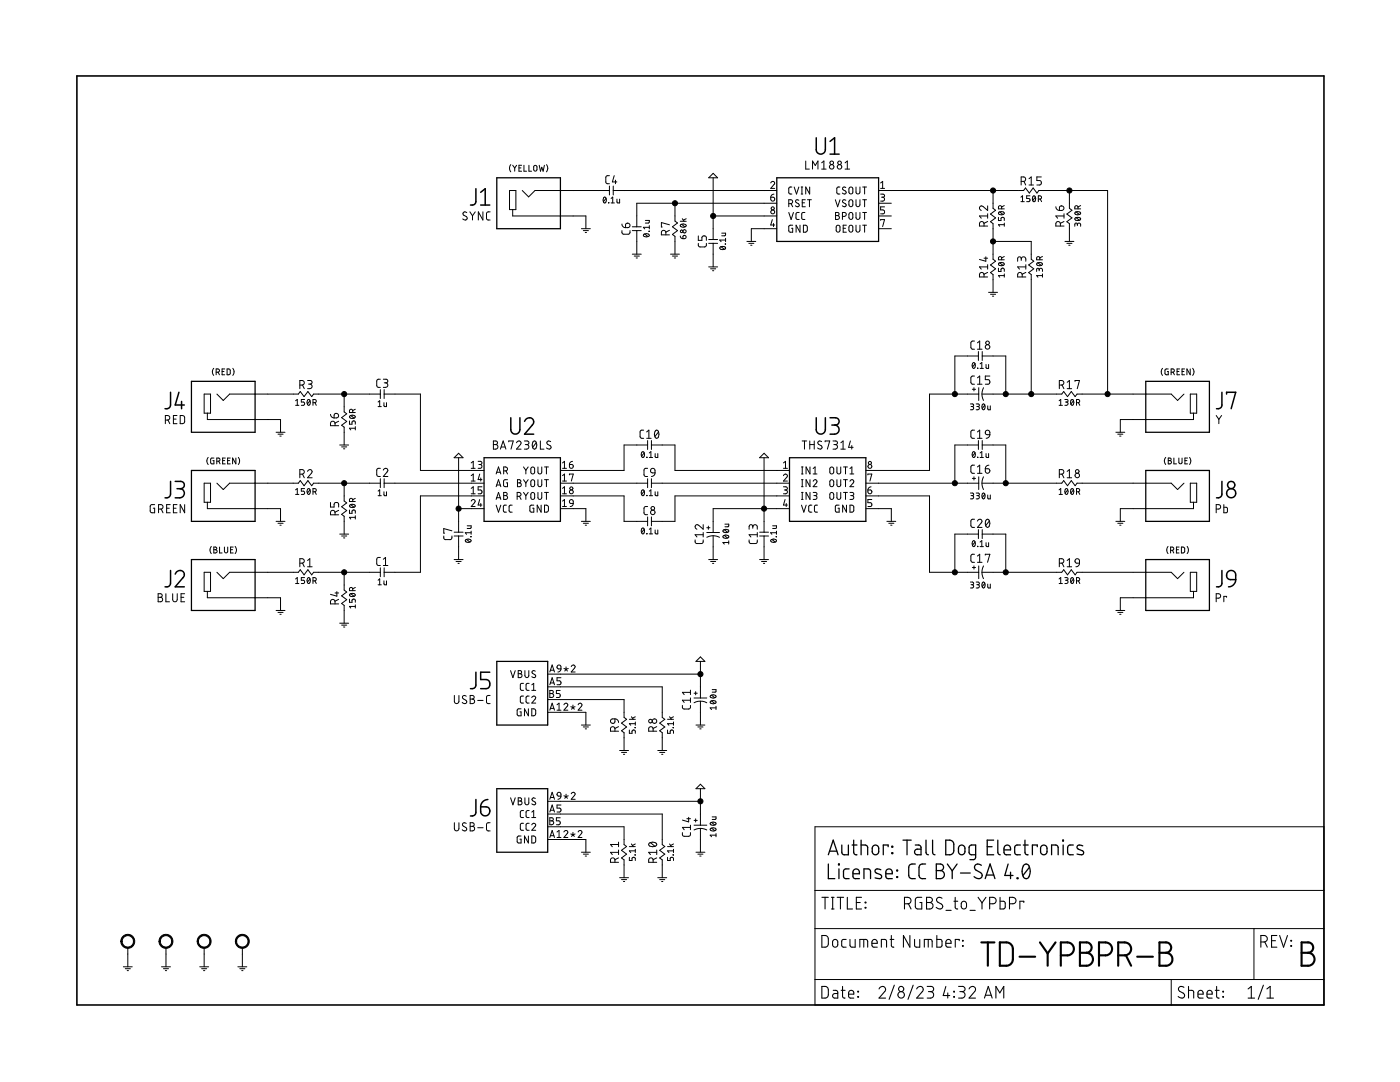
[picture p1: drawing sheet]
<svg xmlns="http://www.w3.org/2000/svg" width="279mm" height="216mm" viewBox="0 0 279 216" stroke-linecap="round" stroke-linejoin="round" font-family="sans-serif">
<g fill="none" stroke="#000" stroke-width=".2">
<path d="M101.7 38h1.3v3.8h-1.3zM101.9 32.9l-.2 .7 .2 .7M102.3 33l.4 .5M102.7 33.5v.7M103.1 33l-.4 .5M103.6 33.5h.4M104.1 33h-.5v1.2h.5M104.2 38l1.3 1.3 1.3-1.3h14.8M104.6 33v1.2h.5M105.6 33v1.2h.5M106.5 33.2l.3-.2 .3 .2 .1 .6-.3 .3-.4-.1zM107.6 33l.3 1.2 .2-.8 .3 .8 .2-1.2"/>
<path d="M109.1 32.9l.2 .7-.2 .7M120.5 39.4l.1-.1a.6 .6 0 0 1 .4 .6 .6 .6 0 0 1-.4 .6l-.2-.6zM120.9 39.6l-.5 .6M121.6 35.1h-.5l-.2 .3v1l.2 .2 .5 .1M121.6 37.1v1.8M122 39.6l.3-.3v1.2M122.4 38h32.6M122.4 37.1v1.8M122.6 35.1l-.4 1.2h.9M122.8 35.9v.8M123.1 39.7v.7l.2 .1h.4v-.8M142.3 35.5v12.3"/>
<path d="M142.3 34.6l.9 .9h-1.8zM153.8 36.5a.38 .38 0 0 1 .6-.3 .38 .38 0 0 1 .1 .6l-.7 .8h.8M153.8 39.3h.5a.4 .4 0 0 1 .3 .5 .4 .4 0 0 1-.4 .3 .4 .4 0 0 1-.4-.3zM154.5 38.7l-.4 .2-.3 .4M158 37.3h-.4l-.2 .3v.9l.2 .2h.4M158.5 37.3l.5 1.4 .4-1.4M159.4 40a.35 .35 0 0 0-.5-.1 .35 .35 0 0 0 0 .5l.5 .3a.39 .39 0 0 1-.1 .6 .39 .39 0 0 1-.6-.2M159.9 38.7h.3M159.9 37.3h.3M160 37.3v1.4M160.7 39.9h-.6v1.4h.6M160.8 32.1v1.6h.7"/>
<path d="M161.1 39.9h.8M161.5 39.9v1.4M161.6 37.3v1.4l-.8-1.4v1.4M162.2 33.7v-1.6l.5 .9 .5-.9v1.6M164 33.7h.9M164 32.5l.4-.4v1.6M166.7 39.9l.5 1.4 .4-1.4M167.6 37.3h-.4l-.2 .3v.9l.2 .2h.4M168.7 33.7h.9M168.7 32.5l.4-.4v1.6M168.8 37.4l-.5-.1-.2 .3 .1 .2 .5 .3a.38 .38 0 0 1 0 .6 .38 .38 0 0 1-.6-.2M168.8 40l-.5-.1-.2 .3 .1 .2 .5 .3a.38 .38 0 0 1 0 .6 .38 .38 0 0 1-.6-.2"/>
<path d="M169.5 37.4l.3-.1 .3 .1 .1 .9a.39 .39 0 0 1-.4 .4 .39 .39 0 0 1-.4-.4zM169.5 40l.3-.1 .3 .1 .1 .9a.39 .39 0 0 1-.4 .4 .39 .39 0 0 1-.4-.4zM170.8 37.3v1a.39 .39 0 0 0 .4 .4 .39 .39 0 0 0 .4-.4v-1M170.8 39.9v1a.39 .39 0 0 0 .4 .4 .39 .39 0 0 0 .4-.4v-1M172.2 37.3h.7M172.2 39.9h.7M172.6 37.3v1.4M172.6 39.9v1.4M175.3 38h29l.4-.5 .7 1 .8-1 .7 1 .4-.5h13.7v40.6M175.7 38.7l.7 .1 .1 .2-.1 .3h-.5M175.7 36.5l.4-.3v1.4M175.7 37.6h.8"/>
<path d="M176.1 39.3a.39 .39 0 0 1 .4 .4 .39 .39 0 0 1-.4 .4h-.4M198.2 38v3.6l.5 .4-1 .7 1 .8-1 .7 .5 .4v7.1l.5 .4-1 .8 1 .7-1 .8 .5 .4v3.5M203.8 39.3l.3-.2v1.1M203.8 36.2h.5a.44 .44 0 0 0 .4-.4 .44 .44 0 0 0-.4-.5h-.5v1.6M204.3 36.2l.4 .7M205.4 35.7l.4-.4v1.6M205.4 36.9h.8M205.5 39.1h-.6v.5h.4a.32 .32 0 0 1 .3 .3 .32 .32 0 0 1-.3 .3h-.4M206.2 39.2l.1-.1a.6 .6 0 0 1 .4 .6 .6 .6 0 0 1-.4 .5l-.3-.5zM206.6 39.3l-.5 .7M207.2 39.7l.6-.1v-.4l-.6-.1v1.1M207.6 39.7l.3 .5"/>
<path d="M207.8 35.3h-.9v.7h.6a.45 .45 0 0 1 .3 .5 .45 .45 0 0 1-.3 .4h-.6M213.4 38v3.6l.5 .4-1 .7 1 .8-1 .7 .5 .4v3.6M93.2 42.4a.41 .41 0 0 0-.6-.1 .41 .41 0 0 0-.1 .6l.6 .3a.44 .44 0 0 1-.1 .7 .44 .44 0 0 1-.6-.2M93.8 42.3l.5 .8M94.3 43.1v.8M94.8 42.3l-.5 .8M96.4 42.3v1.6l-.9-1.6v1.6M97.8 42.3h-.5l-.2 .4v1l.2 .2h.5M102.3 41.8v1.3h14.6v2.5M116 45.6h1.8M116.4 46h1M116.8 46.4h.3"/>
<path d="M121.5 40.4h.1M122 40.5h.6M124.1 46v.5l.4 .2h1l.2-.2v-.5M124.1 44.7l.1 .4 .6 .3M124.9 44.6a.46 .46 0 0 1 .8 .2 .46 .46 0 0 1-.4 .6h-.5zM126.2 46h1.8M126.2 45.3h1.8M126.2 50.7h1.8M126.6 51.1h1M127 51.5h.2M127.1 46v4.7M128.5 46.8a.66 .66 0 0 1 1.1 .3 .67 .67 0 0 1-1.2-.2z"/>
<path d="M128.7 46.7l.6 .5M128.8 44h.8l-.1 .5h-.7M129.5 46.2h.1M129.6 45v.7M129.6 45.4h-1.2l.3 .3M132.9 46.9v-.5a.44 .44 0 0 0-.5-.4 .44 .44 0 0 0-.4 .4v.5h1.6M133.6 44.9l-1.6-.5v.9h.2M133.6 46l-.7 .3M133.8 50.7h1.8M134.2 51.1h1M134.6 51.5h.2M134.7 40.6v3.5l.5 .4-1 .8 1 .7-1 .8 .5 .4v3.5"/>
<path d="M135.8 47.1a.54 .54 0 0 0 .5 .5M135.8 44.2h1.1M135.8 44.8a.68 .68 0 0 1 1.1 .3 .65 .65 0 0 1-.6 .3 .65 .65 0 0 1-.5-.5zM136 44.7l.7 .6M136.2 43.6l.3 .6M136.4 47.1a.33 .33 0 0 1 .5 .1 .33 .33 0 0 1-.3 .4h-.3zM136.9 43.6l-.5 .3M139.4 48.6v.4l.3 .3h1.1l.1-.3 .1-.4M139.4 47.1v.9h.7v-.6a.45 .45 0 0 1 .4-.3 .45 .45 0 0 1 .5 .3v.6M141.4 53.3h1.8M141.4 48.6h1.8M141.4 47.8h1.8"/>
<path d="M141.8 53.6h1M142.2 54h.3M142.3 43.1h12.7M142.3 48.6v4.7M143.7 49.3a.66 .66 0 0 1 1.1 .3 .67 .67 0 0 1-1.1-.2zM143.9 49.2l.6 .5M144 46.5h.8l-.1 .5-.7 .1M144.7 48.7h.1M144.8 47.6v.6M144.8 47.9h-1.2l.3 .3M149.1 48.2h1.7M149.4 48.6h1.1"/>
<path d="M149.8 48.9h.3M154.1 43.8l-.3 1.1h.8M154.4 44.6v.6M155 45.6h-5.1v2.6M155 40.6h-27.9v4.7M157.4 40.6h.4a.39 .39 0 0 0 .4-.4 .39 .39 0 0 0-.4-.3h-.4v1.4M157.4 42.4l.5 1.4 .4-1.4M157.9 40.6l.3 .7M158.2 44.9l-.6 .1-.2 .1v.9l.2 .3h.6v-.7h-.2M159.5 42.4h-.5l-.1 .3v.9l.1 .2h.5M159.7 44.9v1.4l-.8-1.4v1.4M160.1 40.5h.5"/>
<path d="M160.3 44.9l.6 .1 .2 .2v.7l-.2 .4h-.6zM160.6 42.4h-.4l-.2 .3v.9l.2 .2h.4M166.8 42.4l.6 .1v.3l-.3 .2a.39 .39 0 0 1 .4 .4 .39 .39 0 0 1-.4 .4h-.3zM166.8 43h.3M167 45l.3-.1 .2 .1 .1 .9a.38 .38 0 0 1-.3 .4 .38 .38 0 0 1-.4-.4zM168.1 43.2h.4a.39 .39 0 0 0 .4-.4 .39 .39 0 0 0-.4-.4h-.4v1.4M168.3 45.6h.4M168.9 44.9h-.6v1.4h.6M169.5 45l.3-.1 .3 .1 .1 .9a.39 .39 0 0 1-.4 .4 .39 .39 0 0 1-.4-.4zM169.5 42.5l.3-.1 .3 .1 .1 .9a.39 .39 0 0 1-.4 .4 .39 .39 0 0 1-.4-.4zM170.8 44.9v1a.39 .39 0 0 0 .4 .4 .39 .39 0 0 0 .4-.4v-1M170.8 42.4v1a.39 .39 0 0 0 .4 .4 .39 .39 0 0 0 .4-.4v-1"/>
<path d="M172.2 42.4h.7M172.2 44.9h.7M172.6 42.4v1.4M172.6 44.9v1.4M175.3 43.1h2.6M175.3 45.6h2.6M175.3 40.6h2.6M175.7 44v-.2h.8l-.4 1.4M176.5 41.3h-.8v.6h.5a.4 .4 0 0 1 .3 .4 .4 .4 0 0 1-.3 .4h-.5M196.4 45.1v-.5a.46 .46 0 0 0-.5-.4 .46 .46 0 0 0-.4 .4v.5h1.6M196.4 55.3v-.5a.46 .46 0 0 0-.5-.4 .46 .46 0 0 0-.4 .4v.5h1.6M196.4 51.5h.7"/>
<path d="M196.7 51.2v.9l-1.2-.3M197.1 41.1v.9l-.9-.8a.45 .45 0 0 0-.7 .2 .45 .45 0 0 0 .3 .6M197.1 42.7v.8M197.1 52.8v.9M197.1 44.2l-.7 .4M197.1 43.1h-1.6l.3 .4M197.1 54.4l-.7 .3M197.1 53.3h-1.6l.3 .4M197.3 58.3h1.8M197.7 58.7h1M198.1 59.1h.2M198.2 48.2h7.6v3.5l.5 .4-1 .8 1 .7-1 .8 .5 .4v23.8"/>
<path d="M199.3 43.4v.6h.5v-.4a.34 .34 0 0 1 .3-.2 .34 .34 0 0 1 .3 .2v.4M199.3 53.5v.7h.5v-.4a.33 .33 0 0 1 .3-.3 .33 .33 0 0 1 .3 .3v.4M199.3 42.4a.65 .65 0 0 1 1.1 .2 .63 .63 0 0 1-.6 .3 .63 .63 0 0 1-.5-.5zM199.3 52.5a.67 .67 0 0 1 1.1 .3 .63 .63 0 0 1-.6 .3 .63 .63 0 0 1-.5-.5zM199.5 42.3l.7 .5M199.5 52.5l.7 .5M199.9 41.7l-.1-.6-.3-.1-.2 .2v.5h1.1M199.9 51.8l-.1-.5-.3-.1-.2 .2v.4h1.1M200.4 44.8h-1.1l.2 .3M200.4 44.5v.6M200.4 54.7v.6M200.4 41l-.5 .3"/>
<path d="M200.4 55h-1.1l.2 .3M200.4 51.2l-.5 .3M203.8 40.2h.6M203.8 51.7a.46 .46 0 0 1 .5-.5 .46 .46 0 0 1 .4 .5v.4M203.8 52v-.4a.36 .36 0 0 0-.3-.4 .36 .36 0 0 0-.4 .4v.5M204 55.3v-.5a.46 .46 0 0 0-.5-.4 .46 .46 0 0 0-.4 .4v.5h1.6M204.7 53.3h-1.6l.4 .4M204.7 54.4l-.7 .3M204.7 52.8v.9M206.9 52.5a.67 .67 0 0 1 1.1 .3 .63 .63 0 0 1-.6 .3 .63 .63 0 0 1-.5-.5zM207.1 52.5l.7 .5M207.4 53.8l.1-.2 .3-.1 .2 .2v.5"/>
<path d="M207.4 54v-.3l-.3-.2-.2 .2v.5M207.5 51.8l-.1-.5-.3-.1-.2 .2v.4h1.1M208 55h-1.1l.2 .3M208 54.7v.6M208 51.2l-.5 .3M210.7 41.3l.1 .4 .6 .3M211.5 41.2a.47 .47 0 0 1 .8 .1 .47 .47 0 0 1-.4 .7h-.5zM211.6 45.1v-.5a.46 .46 0 0 0-.4-.4 .46 .46 0 0 0-.5 .4v.5h1.6M212.3 43.1h-1.6l.4 .4M212.3 44.2l-.7 .4M212.3 42.7v.8M212.5 48.2h1.8"/>
<path d="M212.9 48.6h1M213.3 48.9h.3M214.6 43.5a.66 .66 0 0 1 1 .3 .63 .63 0 0 1-.6 .2 .63 .63 0 0 1-.5-.4zM214.6 42.4a.66 .66 0 0 1 1 .2 .63 .63 0 0 1-.6 .3 .63 .63 0 0 1-.5-.5zM214.8 43.4l.6 .5M214.8 42.3l.6 .5M215 44.8l.1-.2 .3-.1 .2 .2 .1 .4M215 45l-.1-.4-.2-.1-.2 .2v.4M215.1 41.7l-.1-.6h-.4l-.1 .6h1.2M215.7 41l-.6 .3M40.7 78.6h1.3v3.8h-1.3zM42.7 73.5l-.3 .7 .3 .7"/>
<path d="M43.1 74.3l.6-.2v-.4l-.6-.1v1.2M43.3 78.6l1.3 1.3 1.2-1.3h13.7l.4-.5 .8 1 .7-1 .8 1 .4-.5h13.3M43.5 74.3l.3 .5M44.3 74.1h.4M44.9 73.6h-.6v1.2h.6M45.3 73.6h.5l.1 .2v.8l-.1 .2h-.5zM46.5 73.5l.2 .7-.2 .7M59 80l.3-.3v1.2M59.8 76.8h.5a.46 .46 0 0 0 .4-.4 .46 .46 0 0 0-.4-.5h-.5v1.7M60.4 76.8l.3 .8M60.8 79.7h-.7v.5h.4a.34 .34 0 0 1 .3 .3 .34 .34 0 0 1-.3 .4h-.4M61.4 75.9h.5a.36 .36 0 0 1 .4 .4 .36 .36 0 0 1-.4 .3h-.3"/>
<path d="M61.4 79.8l.1-.1a.58 .58 0 0 1 .4 .6 .58 .58 0 0 1-.4 .6l-.2-.6zM61.8 76.6a.46 .46 0 0 1 .5 .5 .46 .46 0 0 1-.5 .5h-.4M61.9 80l-.6 .6M68.7 78.6v3.6l.5 .4-1 .7 1 .8-1 .8 .5 .3v3.6M75.9 75.7h-.5l-.2 .3 .1 1.2 .6 .1M75.9 77.7v1.8M76.5 75.7h.5a.36 .36 0 0 1 .4 .3 .36 .36 0 0 1-.4 .4h-.3M76.7 78.6h7.2v15.3h12.7M76.7 77.7v1.8M76.9 76.4a.46 .46 0 0 1 .5 .4 .46 .46 0 0 1-.5 .5h-.4M194.1 77.7h.6M194.2 72.4a.59 .59 0 0 1 .4 .5 .59 .59 0 0 1-.4 .6l-.2-.6z"/>
<path d="M194.4 77.4v.6M194.5 75l-.5 .1-.2 .3 .1 1.2 .6 .1M194.5 68.1h-.5l-.2 .3 .1 1.2 .6 .1M194.6 72.6l-.5 .7M195.1 76.7h.9M195.1 75.4l.4-.4v1.7M195.1 68.4l.4-.3v1.6M195.1 69.7h.9M195.1 73.4h.1M195.3 71h-4.7v7.6M195.3 70.1v1.8M195.3 78.6h-9.8v15.3h-12.7"/>
<path d="M195.3 77.4v2.5M195.6 73.5h.7M195.6 72.6l.3-.3v1.2M196 78.6h15.9l.4-.5 .7 1 .8-1 .8 1 .3-.5h18.8l1.3 1.3 1.3-1.3M196 71h4.7v7.6M196 70.1v1.8M196.3 77.4l-.3 1.2 .3 1.3M196.8 72.7v.6l.2 .2h.3v-.8M197.5 75h-.9v.8h.6a.46 .46 0 0 1 .4 .4 .46 .46 0 0 1-.4 .5h-.6M211.4 80l.3-.3v1.2M211.4 76.8h.5a.46 .46 0 0 0 .4-.4 .46 .46 0 0 0-.4-.5h-.5v1.7M212 76.8l.3 .8"/>
<path d="M212.5 79.7h.5l.1 .2-.1 .3h-.4M213 76.3l.4-.4v1.7M213 77.6h.9M213.8 79.8l.1-.1a.58 .58 0 0 1 .4 .6 .58 .58 0 0 1-.4 .6l-.2-.6zM214.2 80l-.5 .6M214.5 76.1v-.2h.9l-.4 1.7M232 73.5l-.2 .7 .2 .7M233.2 73.6l-.7 .1v.8l.2 .3h.5v-.7h-.2M233.7 74.3l.6-.2v-.4l-.6-.1v1.2M234.1 74.3l.3 .5M234.9 74.1h.4M235.4 73.6h-.5v1.2h.5"/>
<path d="M235.9 74.1h.4M236.4 73.6h-.5v1.2h.5M237.5 73.6v1.2l-.6-1.2v1.2M237.6 78.6h1.2v3.8h-1.2zM238 73.5l.3 .7-.3 .7M33 83.8h.4a.46 .46 0 0 0 .5-.4 .46 .46 0 0 0-.5-.5h-.4v1.6M33.5 83.8l.4 .7M34.6 83.6h.5M35.3 82.9h-.7v1.6h.7M36 82.9l.6 .1 .2 .2v1.1l-.2 .2h-.6zM40.7 96.4h1.3v3.8h-1.3zM41.4 82.4v1.3h14.6v2.6"/>
<path d="M41.6 91.3l-.3 .7 .3 .7M42.7 91.4l-.6 .1-.1 .8 .2 .2 .5 .1v-.7h-.2M43.3 92l.5-.1v-.4l-.5-.1v1.2M43.3 96.4l1.3 1.3 1.2-1.3h13.7l.4-.5 .8 1 .7-1 .8 1 .4-.5h13.3M43.6 92l.3 .6M44.4 91.9h.4M45 91.4h-.6v1.2h.6M45.4 91.9h.4M46 91.4h-.6v1.2h.6M47.1 91.4v1.2l-.7-1.2v1.2M47.6 91.3l.2 .7-.2 .7M55.1 86.3h1.8"/>
<path d="M55.5 86.6h1M55.9 87h.2M59 80.9h.6M59 98.7h.6M59 97.7l.3-.2v1.2M59.8 94.6h.5a.46 .46 0 0 0 .4-.4 .46 .46 0 0 0-.4-.5h-.5v1.6M60.4 94.6l.3 .7M60.8 97.5h-.7v.5h.4a.34 .34 0 0 1 .3 .3 .34 .34 0 0 1-.3 .4h-.4M61.4 94.1a.44 .44 0 0 1 .6-.4 .44 .44 0 0 1 .1 .7l-.7 .9h.9M61.4 97.6l.1-.1a.58 .58 0 0 1 .4 .6 .58 .58 0 0 1-.4 .5l-.2-.5zM61.9 97.7l-.6 .7M62.5 80.3l.6-.1v-.4l-.6-.1v1.2"/>
<path d="M62.5 98.1l.6-.1v-.4l-.6-.1v1.2M62.9 80.3l.2 .6M62.9 98.1l.2 .6M66 82.7l.3 .5 .4 .2M66.8 82.6a.47 .47 0 0 1 .7 .1 .47 .47 0 0 1-.4 .7h-.4zM66.9 84.9v-.4a.46 .46 0 0 0-.5-.4 .46 .46 0 0 0-.4 .4v.4h1.6M67.6 84.1l-.7 .3M67.8 88.8h1.8M68.2 89.2h1M68.6 89.6h.2M68.7 96.4v3.6l.5 .4-1 .7 1 .8-1 .7 .5 .4v3.6M69.7 84v.6h.6v-.4a.34 .34 0 0 1 .3-.2 .34 .34 0 0 1 .3 .2v.4"/>
<path d="M69.8 83a.63 .63 0 0 1 1.1 .3 .63 .63 0 0 1-.6 .2 .63 .63 0 0 1-.5-.4zM70 82.9l.7 .5M70.4 82.3l-.1-.6h-.4l-.2 .6h1.2M70.9 85.4h-1.2l.3 .4M70.9 85.1v.7M70.9 81.7l-.5 .2M70.9 99.4l-.5 .3M75.5 80.2l.3-.2v1.1M75.5 98l.3-.3v1.2M75.5 81.1h.6M75.5 98.9h.6M75.9 93.5h-.5l-.2 .3 .1 1.2 .6 .1"/>
<path d="M75.9 95.5v1.8M76.5 93.8a.44 .44 0 0 1 .6-.3 .44 .44 0 0 1 .2 .7l-.8 .9h.9M76.6 80.3v.6l.2 .2h.3v-.8M76.6 98.1v.6l.2 .2h.3v-.8M76.7 96.4h19.9M76.7 95.5v1.8M91.5 90.4l.9 .9h-1.8zM91.5 91.3v14.9M94 100a.38 .38 0 0 1 .6-.3 .38 .38 0 0 1 .1 .6l-.7 .8h.8M94 92.4l.4-.3v1.4M94 94.9l.4-.3v1.4M94 97.5l.4-.4v1.4"/>
<path d="M94 93.5h.8M94 98.5h.8M94 96h.8M95.4 92.1h.5l.3 .2-.2 .3-.4 .1M95.7 94.6l-.3 1.1h.8M95.7 99.7l-.3 1.1h.8M95.8 92.7a.38 .38 0 0 1 .4 .4 .38 .38 0 0 1-.4 .4h-.4M95.9 95.4v.6M96.2 97.1h-.8v.7h.5a.39 .39 0 0 1 .3 .3 .39 .39 0 0 1-.3 .4h-.5M96.6 99h-12.7v15.2h-7.2M98.5 88h.4a.36 .36 0 0 1 .4 .3 .36 .36 0 0 1-.4 .4 .46 .46 0 0 1 .5 .5 .46 .46 0 0 1-.5 .4h-.4zM98.5 88.7h.4"/>
<path d="M99 94.6l.5-1.4 .4 1.4M99 99.7l.5-1.4 .4 1.4M99 97.1l.5-1.4 .4 1.4M99.1 94.2h.7M99.1 99.3h.7M99.1 96.8h.7M99.9 89.6l.5-1.6 .6 1.6M100 89.2h.8M100.5 94h.4a.39 .39 0 0 0 .4-.4 .39 .39 0 0 0-.4-.4h-.4v1.4M100.5 98.3l.7 .1v.2l-.3 .3a.38 .38 0 0 1 .4 .4 .38 .38 0 0 1-.4 .4h-.4zM100.5 98.9h.4M101 94l.3 .6"/>
<path d="M101.3 95.7h-.6l-.2 .2v.9l.2 .3h.6v-.7h-.3M101.5 88.2v-.2h.9l-.4 1.6M103.1 88.3a.45 .45 0 0 1 .6-.3 .45 .45 0 0 1 .2 .7l-.8 .9h.9M103.2 99h.4a.39 .39 0 0 0 .4-.4 .39 .39 0 0 0-.4-.3h-.4v1.4M103.3 95.7l.6 .1v.3l-.2 .3a.38 .38 0 0 1 .3 .3 .38 .38 0 0 1-.3 .4h-.4zM103.3 96.4h.4M103.7 99l.3 .7M104.5 95.7l.4 .7M104.5 93.2l.4 .6M104.5 98.3l.4 .6M104.6 88h.6a.36 .36 0 0 1 .4 .3 .36 .36 0 0 1-.4 .4h-.4M104.9 93.8v.8"/>
<path d="M104.9 96.4v.7M104.9 98.9v.8M105.1 88.7a.46 .46 0 0 1 .5 .5 .46 .46 0 0 1-.5 .4h-.5M105.4 95.7l-.5 .7M105.4 93.2l-.5 .6M105.4 98.3l-.5 .6M106 95.8l.3-.1 .3 .1 .1 .9a.38 .38 0 0 1-.4 .4 .38 .38 0 0 1-.4-.4zM106 93.3l.3-.1 .3 .1 .1 .9a.38 .38 0 0 1-.4 .4 .38 .38 0 0 1-.4-.4zM106 98.4l.3-.1 .3 .1 .1 .9a.38 .38 0 0 1-.4 .4 .38 .38 0 0 1-.4-.4zM106.4 88.1l.3-.1a.95 .95 0 0 1 0 1.6 1.04 1.04 0 0 1-.3-1.5zM107 88.3l-.7 1M107.4 95.7v1a.38 .38 0 0 0 .3 .4 .38 .38 0 0 0 .4-.4v-1"/>
<path d="M107.4 93.2v1a.38 .38 0 0 0 .3 .4 .38 .38 0 0 0 .4-.4v-1M107.4 98.3v1a.38 .38 0 0 0 .3 .4 .38 .38 0 0 0 .4-.4v-1M107.8 88v1.6h.8M108.7 93.2h.8M108.7 98.3h.8M108.7 95.7h.8M109.1 93.2v1.4M109.1 95.7v1.4M109.1 98.3v1.4M109.9 88.1l-.2-.1a.38 .38 0 0 0-.5 .1 .38 .38 0 0 0 .1 .6l.5 .2a.41 .41 0 0 1 .1 .7 .41 .41 0 0 1-.7-.1l-.1-.1M111.8 99h12.7v5h4.7M111.8 96.4h17.4"/>
<path d="M112.3 93.5h.8M112.3 98.5h.8M112.3 94.9l.3-.3v1.4M112.3 92.4l.3-.3v1.4M112.3 97.5l.3-.4v1.4M112.3 100l.3-.3v1.4M112.3 96h.8M113.6 92.7h.5a.39 .39 0 0 1 .3 .4 .39 .39 0 0 1-.4 .4 .39 .39 0 0 1-.4-.4zM113.6 94.8v-.2h.8l-.4 1.4M113.7 99.8l.3-.1 .3 .1 .1 .7-.7-.1zM114.3 92.1l-.6 .2-.1 .4M128.1 90.2l.1-.1a.58 .58 0 0 1 .4 .6 .58 .58 0 0 1-.4 .6l-.2-.6z"/>
<path d="M128.1 97.8h.1a.58 .58 0 0 1 .4 .5 .58 .58 0 0 1-.4 .6l-.2-.6zM128.5 85.8l-.5 .1-.3 .3 .1 1 .2 .2 .5 .1M128.6 90.4l-.6 .6M128.6 98l-.6 .7M129.1 86.2l.4-.4v1.7M129.1 87.5h.8M129.1 98.9h.1M129.1 91.2h.1M129.2 93.5h-.5l-.2 .3v1l.2 .2 .5 .1M129.2 88.8h-4.7v5.1h-12.7M129.2 87.9v1.8M129.2 95.5v1.8"/>
<path d="M129.6 98.9h.6M129.6 91.3h.6M129.6 90.4l.3-.3v1.2M129.6 98l.3-.3v1.2M130 93.6l.3-.1 .3 .1 .1 .8-.8-.1-.1-.4zM130 88.8h4.7v5.1h22.9M130 96.4h27.6M130 87.9v1.8M130 95.5v1.8M130.7 94.4l-.1 .4-.6 .3M130.7 90.5v.6l.2 .2h.4v-.8M130.7 98.1v.6l.2 .2h.4v-.8"/>
<path d="M130.8 85.9l.3-.1a.97 .97 0 0 1 0 1.7 1.02 1.02 0 0 1-.3-1.6zM131.4 86.2l-.7 .9M152.5 90.4l.9 .9h-1.8zM152.5 91.3v14.9M156.4 94.9a.38 .38 0 0 1 .5-.3 .38 .38 0 0 1 .1 .6l-.6 .8h.7M156.4 97.1l.6 .1 .1 .2-.1 .3-.5 .1M156.4 93.5h.7M156.4 92.4l.4-.3v1.4M156.7 99.7l-.3 1.1h.7M156.8 97.8a.38 .38 0 0 1 .3 .3 .38 .38 0 0 1-.3 .4h-.4M157.6 99h-22.9v5h-4.7M160 93.2h.3"/>
<path d="M160 99.7h.3M160 98.3h.3M160 97.1h.3M160 95.7h.3M160 94.6h.3M160.1 88h.9M160.1 93.2v1.4M160.1 95.7v1.4M160.1 98.3v1.4M160.5 88v1.6M161.6 88.7h.9M161.6 88v1.6"/>
<path d="M161.6 93.2v1.4l-.7-1.4v1.4M161.6 95.7v1.4l-.7-1.4v1.4M161.6 98.3v1.4l-.7-1.4v1.4M162.3 96a.38 .38 0 0 1 .5-.3 .38 .38 0 0 1 .1 .7l-.6 .7h.7M162.3 98.3h.6l.1 .2-.1 .3-.5 .1M162.3 94.6h.7M162.3 93.5l.4-.3v1.4M162.5 88v1.6M162.7 98.9a.38 .38 0 0 1 .3 .4 .38 .38 0 0 1-.3 .4h-.4M164 88.1l-.2-.1a.38 .38 0 0 0-.5 .1 .38 .38 0 0 0 .1 .6l.5 .2a.41 .41 0 0 1 0 .7 .41 .41 0 0 1-.6-.1l-.1-.1M164.7 88.2v-.2h.9l-.5 1.6M165.7 93.3l.3-.1 .3 .1 .1 .9a.39 .39 0 0 1-.4 .4 .39 .39 0 0 1-.4-.4z"/>
<path d="M165.7 95.8l.3-.1 .3 .1 .1 .9a.39 .39 0 0 1-.4 .4 .39 .39 0 0 1-.4-.4zM165.7 98.4l.3-.1 .3 .1 .1 .9a.39 .39 0 0 1-.4 .4 .39 .39 0 0 1-.4-.4zM166.2 88h.6a.36 .36 0 0 1 .3 .3 .36 .36 0 0 1-.3 .4h-.4M166.7 88.7a.46 .46 0 0 1 .4 .5 .46 .46 0 0 1-.4 .4h-.5M167 93.2v1a.38 .38 0 0 0 .4 .4 .38 .38 0 0 0 .4-.4v-1M167 95.7v1a.38 .38 0 0 0 .4 .4 .38 .38 0 0 0 .4-.4v-1M167 98.3v1a.38 .38 0 0 0 .4 .4 .38 .38 0 0 0 .4-.4v-1M167.8 89.6h.9M167.8 88.3l.5-.3v1.6M168.3 93.2h.8M168.3 98.3h.8M168.3 95.7h.8"/>
<path d="M168.7 93.2v1.4M168.7 95.7v1.4M168.7 98.3v1.4M169.6 96a.38 .38 0 0 1 .6-.3 .38 .38 0 0 1 .1 .7l-.7 .7h.8M169.6 98.3h.6l.2 .2-.2 .3-.4 .1M169.6 94.6h.8M169.6 93.5l.4-.3v1.4M169.7 88l-.3 1.3h.9M170 88.9v.7M170 98.9a.38 .38 0 0 1 .4 .4 .38 .38 0 0 1-.4 .4h-.4M172.8 99h12.7v15.2h9.8M172.8 96.4h22.5"/>
<path d="M173.2 97.8h.5a.39 .39 0 0 1 .3 .4 .39 .39 0 0 1-.4 .3 .39 .39 0 0 1-.4-.4zM173.2 94.8v-.2h.8l-.4 1.4M173.8 97.1l-.5 .3-.1 .4M174 99.7h-.8v.6h.5a.39 .39 0 0 1 .3 .4 .39 .39 0 0 1-.3 .4h-.5M193.7 80.6h.5l.1 .2v.2l-.5 .1M193.7 98.4h.5l.1 .2v.2l-.5 .1M194 81.1l.2 .1 .1 .3-.2 .2-.4 .1M194 98.9l.2 .1 .1 .3-.2 .2h-.4M194.1 95.5h.6M194.2 90.2l.1-.1a.64 .64 0 0 1 .3 .6 .64 .64 0 0 1-.4 .6l-.2-.6zM194.4 95.1v.7M194.5 92.8h-.5l-.2 .4 .1 1.1 .6 .1"/>
<path d="M194.5 85.8l-.5 .1-.2 .3 .1 1.2 .6 .1M194.6 90.4l-.5 .6M194.8 80.6h.5l.2 .2-.1 .2-.5 .1M194.8 98.4h.5l.2 .2-.1 .2-.5 .1M195.1 86.2l.4-.4v1.7M195.1 93.2l.4-.4v1.6M195.1 94.4h.9M195.1 87.5h.9M195.1 91.2h.1M195.1 81.1l.3 .1 .1 .3-.2 .2-.5 .1M195.1 98.9l.3 .1 .1 .3-.2 .2h-.5M195.3 88.8h-4.7v7.6"/>
<path d="M195.3 87.9v1.8M195.3 95.1v2.6M195.6 90.4l.3-.3v1.2M195.6 91.3h.7M196 96.4h15.9l.4-.5 .7 1 .8-1 .8 1 .3-.5h18.8l1.3 1.3 1.3-1.3M196 88.8h4.7v7.6M196 87.9v1.8M196.1 80.7l.2-.1a.63 .63 0 0 1 .3 .6 .63 .63 0 0 1-.4 .5l-.2-.5zM196.1 98.4h.2a.63 .63 0 0 1 .3 .6 .63 .63 0 0 1-.4 .5l-.2-.5zM196.3 95.1l-.3 1.3 .3 1.3M196.5 80.9l-.5 .6M196.5 98.6l-.5 .7"/>
<path d="M196.6 93.5h.6a.45 .45 0 0 1 .3 .5 .45 .45 0 0 1-.4 .4 .45 .45 0 0 1-.5-.4zM196.8 86l.3-.2 .3 .2 .1 .7-.8-.1-.1-.3zM196.8 90.5v.6l.2 .2h.3v-.8M197.1 81v.6l.2 .2h.3v-.8M197.1 98.8v.6l.2 .1h.3v-.7M197.4 92.8l-.5 .1-.3 .6M197.5 86.7l-.1 .5-.6 .3M211.4 97.7l.3-.2v1.2M211.4 80.9h.6M211.4 98.7h.6M211.4 94.6h.5a.46 .46 0 0 0 .4-.4 .46 .46 0 0 0-.4-.5h-.5v1.6M212 94.6l.3 .7"/>
<path d="M212.7 97.6v-.1a.58 .58 0 0 1 .5 .6 .58 .58 0 0 1-.5 .5l-.2-.5zM212.8 80.2l.3 .1v.3l-.1 .2-.5 .1M213 94.1l.4-.4v1.6M213 95.3h.9M213.1 97.7l-.5 .7M213.8 97.6l.1-.1a.58 .58 0 0 1 .4 .6 .58 .58 0 0 1-.4 .5l-.2-.5zM214.2 97.7l-.5 .7M214.8 80.3l.6-.1 .1-.2-.2-.3h-.5v1.2M214.8 98.1h.5l.2-.2-.1-.3-.6-.1v1.2M215.2 80.3l.3 .6M215.2 98.1l.3 .6M222.7 86.3h1.8"/>
<path d="M223.1 86.6h1M223.5 87h.2M232.6 91.3l-.2 .7 .2 .7M233.2 91.4l.5 .1v.3l-.2 .1 .3 .3-.2 .3-.4 .1zM233.2 91.9h.3M234.3 91.4v1.2h.5M235.3 91.4v1l.2 .1 .4-.1v-1M236.5 91.9h.4M237 91.4h-.5v1.2h.5M237.4 91.3l.3 .7-.3 .7M237.6 96.4h1.2v3.8h-1.2zM238.2 82.4v1.3h-14.6v2.6"/>
<path d="M242.7 82.9l.5 .8M243.2 83.7v.8M243.8 82.9l-.6 .8M30.9 100.7h-.7l-.2 .2v1l.2 .4h.7v-.9h-.3M31.6 118.5h.4a.36 .36 0 0 1 .4 .3 .36 .36 0 0 1-.4 .4 .44 .44 0 0 1 .5 .4 .44 .44 0 0 1-.5 .5h-.4zM31.6 119.2h.4M31.6 101.6h.5a.44 .44 0 0 0 .4-.5 .44 .44 0 0 0-.4-.4h-.5v1.6M32.2 101.6l.3 .7M33.1 118.5v1.6h.7M33.3 101.4h.5M34 100.7h-.7v1.6h.7M34.5 118.5v1.1a.46 .46 0 0 0 .4 .5 .46 .46 0 0 0 .5-.5v-1.1"/>
<path d="M34.6 101.4h.5M35.3 100.7h-.7v1.6h.7M36.1 119.2h.6M36.9 100.7v1.6l-.9-1.6v1.6M36.9 118.5h-.8v1.6h.8M40.7 114.2h1.3v3.8h-1.3zM41.4 100.2v1.3h14.6v2.5M41.4 118v1.3h14.6v2.5M42.2 109l-.3 .7 .3 .8M42.7 109.2h.3l.3 .2-.3 .3 .3 .2-.2 .4h-.4zM42.7 109.7h.3M43.3 114.2l1.3 1.3 1.2-1.3h13.7l.4-.5 .8 1 .7-1 .8 1 .4-.5h13.3"/>
<path d="M43.8 109.2v1.1h.5M44.8 109.2v.8l.2 .3 .4-.1v-1M46 109.7h.4M46.5 109.2h-.5v1.1h.5M46.9 109l.3 .7-.3 .8M55.1 104h1.8M55.5 104.4h1M55.9 104.8h.2M59 116.4h.6M59 115.5l.3-.2v1.1M59.8 112.4h.5a.44 .44 0 0 0 .4-.5 .44 .44 0 0 0-.4-.4h-.5v1.6M60.4 112.4l.3 .7"/>
<path d="M60.8 115.3h-.7v.5h.4a.34 .34 0 0 1 .3 .3 .34 .34 0 0 1-.3 .3h-.4M61.4 113.1h.9M61.4 111.8l.4-.3v1.6M61.4 115.3h.1a.6 .6 0 0 1 .4 .5 .6 .6 0 0 1-.4 .6l-.2-.6zM61.9 115.5l-.6 .7M62.5 115.9l.6-.1v-.4l-.6-.1v1.1M62.9 115.9l.2 .5M66 100.3v.9h.7v-.6a.46 .46 0 0 1 .4-.3 .46 .46 0 0 1 .5 .3v.6M66.9 102.7v-.4a.46 .46 0 0 0-.5-.5 .46 .46 0 0 0-.4 .5v.4h1.6M66.9 118.3h.7M67.2 118v1l-1.2-.4M67.6 101.8l-.7 .4"/>
<path d="M67.6 119.6l-.7 .4M67.8 106.6h1.8M68.2 107h1M68.6 107.3h.2M68.7 114.2v3.6l.5 .3-1 .8 1 .8-1 .7 .5 .4v3.6M69.7 101.8v.6h.6v-.4a.34 .34 0 0 1 .3-.2 .34 .34 0 0 1 .3 .2v.4M69.7 119.5v.7h.6v-.4a.34 .34 0 0 1 .3-.3 .34 .34 0 0 1 .3 .3v.4M69.8 118.6a.64 .64 0 0 1 .6-.2 .64 .64 0 0 1 .5 .4 .64 .64 0 0 1-.6 .3 .64 .64 0 0 1-.5-.5zM69.8 100.8a.63 .63 0 0 1 1.1 .2 .64 .64 0 0 1-1.1-.1zM70 100.7l.7 .5M70 118.5l.7 .5M70.4 100.1l-.1-.6-.3-.1-.2 .2-.1 .5h1.2"/>
<path d="M70.4 117.9l-.1-.6-.3-.1-.2 .2-.1 .5h1.2M70.9 102.9v.7M70.9 103.2h-1.2l.3 .4M70.9 117.2l-.5 .3M75.5 115.8l.3-.3v1.2M75.5 116.7h.6M75.9 111.2l-.5 .1-.2 .3v1l.2 .2h.5M75.9 113.3v1.8M76.5 112.8h.9M76.5 111.6l.4-.4v1.6M76.6 115.9v.7l.2 .1h.3v-.8M76.7 113.3v1.8"/>
<path d="M88.6 107v.5l.3 .2h1.1l.1-.2 .1-.5M90.2 105.9l-1.6-.4v.9h.1M90.6 107h1.8M90.6 106.2h1.8M90.6 111.7h1.8M91 112h1M91.4 112.4h.3M91.5 101.5h5.1M91.5 107v4.7M92.9 107.7a.65 .65 0 0 1 1.1 .3 .63 .63 0 0 1-.6 .3 .63 .63 0 0 1-.5-.5zM93.1 107.6l.7 .6M93.2 104.9h.8l-.1 .5-.7 .1"/>
<path d="M94 107.1h.1M94 106.3h-1.1l.2 .3M94 106v.6M95.9 100.5v.6M99 100.8l.5 1.4 .4-1.4M101.1 100.8h-.5l-.1 .3v.9l.1 .2h.5M102.2 100.8h-.4l-.2 .3v.9l.2 .2h.4M106.5 100.8h-.6l-.1 .2-.1 .9 .2 .3h.6v-.8h-.2M108 100.8v1.4l-.8-1.4v1.4M108.7 100.8h.5l.2 .2 .1 .8-.3 .4h-.5zM111.8 101.5h5.1v2.5M112.3 101.1h.8"/>
<path d="M114.4 100.5l-.1 .3-.5 .3M116 104h1.8M116.4 104.4h1M116.8 104.8h.3M128.1 105.4h.1a.6 .6 0 0 1 .4 .5 .6 .6 0 0 1-.4 .6l-.2-.6zM128.6 105.6l-.6 .7M129.1 106.5h.1M129.2 101.1h-.5l-.2 .3v1.1l.2 .2h.5M129.2 103.1v1.8M129.6 105.6l.3-.2v1.1M129.6 106.5h.6M130 103.1v1.8"/>
<path d="M130.7 105.7l.1 .7 .1 .1h.4v-.8M138.7 107.7v.5l.4 .3 1-.1 .2-.2v-.5M140.3 104.7v.9l-.9-.8a.45 .45 0 0 0-.7 .2 .45 .45 0 0 0 .4 .6M140.3 106.7h-1.6l.4 .4M140.3 106.3v.8M141.1 107.2l1.2-.3 1.3 .3M141.1 106.3h2.5M141.1 105.3h.6M141.4 105v.6M141.4 111.7h1.8M141.8 112h1M142.2 112.4h.3"/>
<path d="M142.3 106.9v4.8M144.4 106.9a.66 .66 0 0 1 1 .3 .65 .65 0 0 1-.6 .2 .65 .65 0 0 1-.5-.4zM144.4 105.8a.68 .68 0 0 1 1 .2 .65 .65 0 0 1-.6 .3 .65 .65 0 0 1-.5-.4zM144.5 106.8l.7 .6M144.5 105.7l.7 .5M144.7 104.6h.7v.5h-.7M145.4 108.2h-1.1l.2 .4M145.4 107.9v.7M149.5 107.7v.5l.4 .3 1-.1 .2-.2v-.5M150.2 105.1a.44 .44 0 0 1 .5-.4 .44 .44 0 0 1 .4 .4v.5M150.2 105.4v-.3a.37 .37 0 0 0-.3-.4 .37 .37 0 0 0-.4 .4v.5M151.1 106.3v.8"/>
<path d="M151.1 106.7h-1.6l.4 .4M151.6 107h1.8M151.6 106.2h1.8M151.6 111.7h1.8M152 112h1M152.4 112.4h.2M152.5 107v4.7M153.9 107.7a.63 .63 0 0 1 1 .3 .63 .63 0 0 1-.6 .2 .63 .63 0 0 1-.5-.4zM154.1 107.6l.6 .6M154.2 104.9h.8l-.1 .5-.7 .1M154.9 107.1h.1M155 106v.6"/>
<path d="M155 106.3h-1.2l.3 .3M156.9 100.5v.6M157.6 101.5h-15.3v4.8M160 100.8l.4 1.4 .5-1.4M162 100.8h-.4l-.2 .3v.9l.2 .2h.4M163.2 100.8h-.5l-.2 .3 .1 .9 .1 .2h.5M167.5 100.8h-.6l-.2 .2v.9l.2 .3h.6v-.8h-.3M168.9 100.8v1.4l-.7-1.4v1.4M169.6 100.8h.6l.2 .2v1l-.2 .2h-.6zM172.8 101.5h5.1v2.5M177 104h1.8M177.4 104.4h1"/>
<path d="M177.8 104.8h.2M193.7 116.1h.4l.2 .3-.1 .2-.4 .1M194 116.7l.2 .1 .1 .3-.2 .2h-.4M194.1 113.2h.6M194.2 108l.1-.1a.65 .65 0 0 1 .3 .6 .65 .65 0 0 1-.4 .6l-.2-.6zM194.4 112.9v.7M194.5 110.6h-.5l-.2 .4v1l.2 .2h.5M194.5 103.6h-.5l-.2 .4 .1 1.1 .6 .1M194.6 108.2l-.5 .6M194.8 116.1h.4l.3 .3-.2 .2-.4 .1M195.1 104a.44 .44 0 0 1 .6-.4 .44 .44 0 0 1 .1 .7l-.7 .9h.9M195.1 111l.4-.4v1.6"/>
<path d="M195.1 112.2h.9M195.1 109h.1M195.1 116.7l.3 .1 .1 .3-.2 .2h-.5M195.3 106.6h-4.7v7.6M195.3 105.7v1.8M195.3 112.9v2.6M195.6 108.2l.3-.3v1.2M195.6 109.1h.7M196 114.2h15.9l.4-.5 .7 1 .8-1 .8 1 .3-.5h18.8l1.3 1.3 1.3-1.3M196 106.6h4.7v7.6M196 105.7v1.8M196.2 116.2l.1-.1a.65 .65 0 0 1 .3 .7 .65 .65 0 0 1-.4 .5 .88 .88 0 0 1 0-1.1z"/>
<path d="M196.3 112.9l-.3 1.3 .3 1.3M196.5 116.4l-.5 .7M196.6 110.8v-.2h.9l-.4 1.6M196.8 108.3v.7l.2 .1h.3v-.8M196.8 103.7l.3-.1a.95 .95 0 0 1 0 1.6 1.01 1.01 0 0 1-.3-1.5zM197.1 116.5v.7l.2 .1h.3v-.8M197.4 104l-.7 .9M211.4 115.5l.3-.2v1.1M211.4 116.4h.6M211.4 112.4h.5a.44 .44 0 0 0 .4-.5 .44 .44 0 0 0-.4-.4h-.5v1.6M212 112.4l.3 .7M212.5 115.3h.5l.1 .2-.1 .3h-.4"/>
<path d="M212.8 115.8l.3 .1v.3l-.1 .2h-.5M213 111.8l.4-.3v1.6M213 113.1h.9M213.8 115.3h.1a.6 .6 0 0 1 .4 .5 .6 .6 0 0 1-.4 .6l-.2-.6zM214.2 115.5l-.5 .7M214.7 111.6l.3-.1 .3 .1 .1 .8-.7-.1-.2-.4zM214.8 115.9h.5l.2-.2-.1-.3-.6-.1v1.1M215.2 115.9l.3 .5M215.4 112.4l-.3 .6-.4 .1M222.7 104h1.8M223.1 104.4h1M223.5 104.8h.2"/>
<path d="M233.1 109l-.2 .7 .2 .8M233.6 109.8h.5l.2-.2-.1-.3-.6-.1v1.1M234 109.8l.3 .5M234.8 109.7h.4M235.3 109.2h-.5v1.1h.5M235.8 109.2h.4l.2 .2v.7l-.3 .2h-.3zM236.9 109l.3 .7-.3 .8M237.6 114.2h1.2v3.8h-1.2zM238.2 100.2v1.3h-14.6v2.5M238.2 118v1.3h-14.6v2.5M242.7 101.6h.5a.44 .44 0 0 0 .4-.5 .44 .44 0 0 0-.4-.4h-.5v1.6M242.7 119.4h.5a.44 .44 0 0 0 .4-.5 .44 .44 0 0 0-.4-.4h-.5v1.6"/>
<path d="M244.2 100.7v1.6h.6l.2-.3-.1-.7-.7-.1M244.8 119.2v-.2h-.6v1.1M55.1 121.8h1.8M55.5 122.2h1M55.9 122.6h.2M66.9 120.5v-.4a.46 .46 0 0 0-.5-.5 .46 .46 0 0 0-.4 .5v.4h1.6M67.8 124.4h1.8M68.2 124.7h1M68.6 125.1h.2M70.9 120.7v.6M70.9 121h-1.2l.3 .3M90.7 138.8v1.2a.46 .46 0 0 0 .4 .4 .46 .46 0 0 0 .5-.4v-1.2"/>
<path d="M93 138.9l-.4-.1-.2 .1-.1 .2 .1 .3 .6 .3a.41 .41 0 0 1 0 .6 .41 .41 0 0 1-.6 0l-.2-.1M93.8 138.8h.5a.36 .36 0 0 1 .3 .3 .36 .36 0 0 1-.3 .4 .46 .46 0 0 1 .4 .4 .46 .46 0 0 1-.4 .5h-.5zM93.8 139.5h.5M95.3 139.8h1.1M97.8 138.8h-.5l-.2 .3v1.1l.2 .2h.5M101.9 133.8l.5 1.4 .4-1.4M103.4 133.8l.7 .1v.4l-.3 .1a.39 .39 0 0 1 .4 .4 .39 .39 0 0 1-.4 .4h-.4zM103.4 134.4h.4M104.5 136.4h-.5l-.2 .3 .1 .9 .1 .1 .5 .1M104.5 138.9h-.5l-.2 .3 .1 .9 .1 .2h.5M104.8 133.8v1a.39 .39 0 0 0 .3 .4 .39 .39 0 0 0 .4-.4v-1M105.6 136.4h-.4l-.2 .3v.9l.2 .1 .4 .1"/>
<path d="M105.6 138.9h-.4l-.2 .3v.9l.2 .2h.4M106.1 139.2a.38 .38 0 0 1 .6-.3 .38 .38 0 0 1 .1 .6l-.7 .8h.8M106.1 136.7l.4-.3v1.4M106.1 137.8h.8M106.8 133.9a.35 .35 0 0 0-.5 0 .35 .35 0 0 0 0 .5l.4 .2a.38 .38 0 0 1 0 .6 .38 .38 0 0 1-.6-.2M109.3 134.5h30.5M109.3 137.1h22.9v6.1l.5 .3-1 .8 1 .8-1 .7 .5 .4v3.6M109.3 139.6h15.2v3.6l.6 .3-1.1 .8 1.1 .8-1.1 .7 .5 .4v3.6M109.7 137.8l.7 .1v.3l-.3 .2a.39 .39 0 0 1 .4 .4 .39 .39 0 0 1-.4 .4h-.4zM109.7 134.1l.5-1.4 .5 1.4M109.7 136.6l.5-1.4 .5 1.4M109.7 138.4h.4"/>
<path d="M109.8 133.7h.7M109.8 136.3h.7M111.3 132.8l.3-.1 .2 .1 .2 .7h-.6l-.2-.2zM111.8 137.8h-.8v.6h.5a.4 .4 0 0 1 .3 .4 .4 .4 0 0 1-.3 .4h-.5M112 133.5l-.3 .5-.4 .1M112 135.2h-.8v.6h.4a.4 .4 0 0 1 .4 .4 .4 .4 0 0 1-.4 .4h-.4M112.5 133.4l.5 .1M113 133.1v.4M113 133.5l.2 .4M113 133.5l-.3 .4M113.4 133.4l-.4 .1M114 133a.38 .38 0 0 1 .5-.3 .38 .38 0 0 1 .2 .6l-.7 .8h.8"/>
<path d="M137.8 137.7v.9M137.8 139.3v.9M137.8 139.7h-1.6l.3 .5M137.8 138.2h-1.6l.3 .4M138.5 139.3h2.6M138.5 138.3h.6M138.8 138v.6M139.8 131.1l.9 .9h-1.8zM139.8 132v7.3M139.8 139.9v4.8M141.8 139.9a.66 .66 0 0 1 1.1 .3 .67 .67 0 0 1-1.1-.2zM141.8 138.8a.66 .66 0 0 1 1.1 .3 .67 .67 0 0 1-1.1-.2z"/>
<path d="M142 139.8l.6 .6M142 138.7l.6 .5M142.1 137.6h.8l-.1 .5h-.7M222.7 121.8h1.8M223.1 122.2h1M223.5 122.6h.2M101.9 159.2l.5 1.4 .4-1.4M103.4 159.2l.7 .1v.4l-.3 .1a.38 .38 0 0 1 .4 .4 .38 .38 0 0 1-.4 .4h-.4zM103.4 159.8h.4M104 141.4l-.6 .1-.2 .1v.9l.2 .3h.6v-.8h-.2M104.8 159.2v1a.39 .39 0 0 0 .3 .4 .39 .39 0 0 0 .4-.4v-1M105.5 141.4v1.4l-.8-1.4v1.4"/>
<path d="M106.1 141.4l.6 .1 .2 .2v.7l-.2 .4h-.6zM106.8 159.3a.35 .35 0 0 0-.5 0 .35 .35 0 0 0 0 .5l.4 .2a.32 .32 0 0 1 .2 .5 .32 .32 0 0 1-.5 .1l-.3-.2M109.3 159.9h30.5M109.3 142.1h7.6v2.6M109.7 159.5l.5-1.4 .5 1.4M109.7 141.7l.5-1.4 .5 1.4M109.8 159.1h.7M109.8 141.4h.7M111.2 140.6l.4-.3v1.4M111.2 141.7h.8M111.3 158.2l.3-.1 .2 .1 .2 .7-.7-.1-.1-.3zM112 158.9l-.2 .3-.5 .3"/>
<path d="M112.5 140.6a.38 .38 0 0 1 .6-.3 .38 .38 0 0 1 .1 .6l-.7 .8h.8M112.5 158.8l.5 .1M113 158.5v.4M113 158.9l.2 .4M113 158.9l-.3 .4M113.4 158.8l-.4 .1M113.9 141l.4 .2M114 158.4a.38 .38 0 0 1 .5-.3 .38 .38 0 0 1 .2 .6l-.7 .8h.8M114.3 140.7v.5M114.3 141.2l.3 .3M114.3 141.2l-.2 .3M114.8 141l-.5 .2"/>
<path d="M115.4 140.6a.38 .38 0 0 1 .5-.3 .38 .38 0 0 1 .1 .6l-.6 .8h.7M116 144.7h1.8M116.4 145.1h1M116.8 145.4h.3M122 143.6l.7-.2v.6a.45 .45 0 0 1-.6 .3 .45 .45 0 0 1-.1-.7zM122.7 145.9v-.5a.44 .44 0 0 0-.4-.4 .44 .44 0 0 0-.5 .4v.5h1.6M122.7 143.4l.6 .3 .1 .5M123.4 145l-.7 .4M123.7 149.8h1.7M124 150.1h1.1M124.4 150.5h.3M125.6 145.7v.6h.5v-.4a.34 .34 0 0 1 .4-.2 .34 .34 0 0 1 .3 .2v.4"/>
<path d="M125.6 143.5h1.2M126 143l.4 .5M126.8 145.2h.1M126.8 144.1v.6M126.8 144.4h-1.2l.3 .3M126.8 143l-.6 .3M130.3 145.9v-.5a.44 .44 0 0 0-.4-.4 .44 .44 0 0 0-.4 .4v.5h1.6M131.1 145l-.8 .4M131.3 149.8h1.8M131.7 150.1h1M132 150.5h.3M133.2 145.7v.6h.6v-.4a.34 .34 0 0 1 .3-.2 .34 .34 0 0 1 .3 .2v.4"/>
<path d="M133.2 143.5h1.2M133.6 143l.4 .5M134.3 145.2h.1zM134.4 144.1v.6M134.4 144.4h-1.2l.3 .3M134.4 143l-.5 .3M136.2 140.8v.4l.3 .3h1.1l.2-.3v-.4M138.5 140.2a2.7 2.7 0 0 1 2.6 0M138.9 144.7h1.8M139.3 145.1h1M139.7 145.4h.2M139.8 156.5l.9 .9h-1.8z"/>
<path d="M139.8 157.4v7.3M142.9 140.9v.7M142.9 141.2h-1.2l.3 .4M90.7 164.2v1.1a.46 .46 0 0 0 .4 .5 .46 .46 0 0 0 .5-.5v-1.1M93 164.3l-.5-.1-.2 .3 .1 .3 .6 .3a.41 .41 0 0 1 0 .6 .41 .41 0 0 1-.6 0l-.2-.1M93.8 164.2h.5a.36 .36 0 0 1 .3 .3 .36 .36 0 0 1-.3 .4 .46 .46 0 0 1 .4 .4 .46 .46 0 0 1-.4 .5h-.5zM93.8 164.9h.5M95.3 165.2h1.1M97.8 164.2h-.5l-.2 .3v1.1l.2 .2h.5M104 166.8h-.5l-.3 .2v.9l.2 .3h.6v-.8h-.2M104.5 161.7l-.5 .1-.2 .3 .1 .8 .1 .2h.5M104.5 164.3h-.5l-.2 .3 .1 .9 .1 .2h.5"/>
<path d="M105.5 166.8v1.4l-.8-1.4v1.4M105.6 161.7l-.4 .1-.2 .3v.8l.2 .2h.4M105.6 164.3h-.4l-.2 .3v.9l.2 .2h.4M106.1 166.8l.6 .1 .2 .2v.7l-.2 .4h-.6zM106.1 164.6a.38 .38 0 0 1 .6-.3 .38 .38 0 0 1 .1 .6l-.7 .8h.8M106.1 162.1l.4-.4v1.4M106.1 163.1h.8M109.3 165h15.2v3.5l.6 .4-1.1 .8 1.1 .7-1.1 .8 .5 .4v3.5M109.3 167.5h7.6v2.6M109.3 162.4h22.9v6.1l.5 .4-1 .8 1 .7-1 .8 .5 .4v3.5M109.7 163.2l.7 .1v.3l-.3 .2a.39 .39 0 0 1 .4 .4 .39 .39 0 0 1-.4 .4h-.4zM109.7 167.1l.5-1.4 .5 1.4"/>
<path d="M109.7 162l.5-1.4 .5 1.4M109.7 163.8h.4M109.8 166.8h.7M109.8 161.7h.7M111.2 166l.4-.3v1.4M111.2 167.1h.8M111.8 163.2h-.8v.6h.5a.4 .4 0 0 1 .3 .4 .4 .4 0 0 1-.3 .4h-.5M112 160.6h-.8v.6h.4a.4 .4 0 0 1 .4 .4 .4 .4 0 0 1-.4 .4h-.4M112.5 166a.38 .38 0 0 1 .6-.3 .38 .38 0 0 1 .1 .6l-.7 .8h.8M113.9 166.4l.4 .2M114.3 166.1v.5M114.3 166.6l.3 .3"/>
<path d="M114.3 166.6l-.2 .3M114.8 166.4l-.5 .2M115.4 166a.38 .38 0 0 1 .5-.3 .38 .38 0 0 1 .1 .6l-.6 .8h.7M116 170.1h1.8M116.4 170.4h1M116.8 170.8h.3M122.7 172.1v-.5a.44 .44 0 0 0-.4-.4 .44 .44 0 0 0-.5 .4v.5h1.6M123.4 171.2l-.7 .3M123.4 170.1h-1.6l.4 .4M123.4 168v1M123.4 169.6v.9M123.4 168.5h-1.6l.4 .5"/>
<path d="M123.7 175.1h1.7M124 175.5h1.1M124.4 175.9h.3M125.6 171.1v.6h.5v-.4a.34 .34 0 0 1 .4-.2 .34 .34 0 0 1 .3 .2v.4M125.6 168.9h1.2M126 168.4l.4 .5M126.8 170.6h.1M126.8 169.5v.6M126.8 169.8h-1.2l.3 .3M126.8 168.4l-.6 .3M129.6 168.3a1 1 0 0 1 1.5 .2 .95 .95 0 0 1-1.6 0zM129.8 168.1l.9 .8"/>
<path d="M130.3 172.1v-.5a.44 .44 0 0 0-.4-.4 .44 .44 0 0 0-.4 .4v.5h1.6M131.1 170.1h-1.6l.3 .4M131.1 171.2l-.8 .3M131.1 169.6v.9M131.3 175.1h1.8M131.7 175.5h1M132 175.9h.3M133.2 171.1v.6h.6v-.4a.34 .34 0 0 1 .3-.2 .34 .34 0 0 1 .3 .2v.4M133.2 168.9h1.2M133.6 168.4l.4 .5M134.3 170.6h.1zM134.4 169.8h-1.2l.3 .3"/>
<path d="M134.4 169.5v.6M134.4 168.4l-.5 .3M136.2 166.1v.5l.3 .3 1.1-.1 .2-.2v-.5M137.1 163.4h.7M137.4 163.1v.9l-1.2-.4M137.8 164.7v.9M137.8 165.1h-1.6l.3 .5M138.5 165.6l1.3-.3 1.3 .3M138.5 164.7h2.6M138.5 163.7h.6M138.8 163.4v.6M138.9 170.1h1.8"/>
<path d="M139.3 170.4h1M139.7 170.8h.2M139.8 165.3v4.8M141.8 165.4a.66 .66 0 0 1 1.1 .2 .66 .66 0 0 1-1.1-.2zM141.8 164.3a.66 .66 0 0 1 1.1 .2 .66 .66 0 0 1-1.1-.2zM142 165.2l.6 .6M142 164.1l.6 .5M142.1 163h.8l-.1 .5h-.7M142.9 166.6h-1.2l.3 .4M142.9 166.3v.7M162.6 165h101.6v35.5h-101.6zM162.6 177.7h101.6"/>
<path d="M24.6 192.9h1.8M25 193.3h1M25.4 193.7h.2M25.5 189.1v3.8M32.2 192.9h1.8M32.6 193.3h1M33 193.7h.3M33.1 189.1v3.8M39.9 192.9h1.7M40.2 193.3h1.1M40.6 193.7h.3M40.7 189.1v3.8"/>
<path d="M47.5 192.9h1.8M47.9 193.3h1M48.2 193.7h.3M48.4 189.1v3.8M162.6 185.3h101.6M162.6 195.5h101.6M233.7 195.5v5M250.3 185.3v10.2"/>
<circle cx="166" cy="33.3" r=".45"/>
<circle cx="166" cy="32.5" r=".36"/>
<circle cx="167.5" cy="33.3" r=".45"/>
<circle cx="167.6" cy="32.5" r=".36"/>
<circle cx="136" cy="46.1" r=".26"/>
<circle cx="136.6" cy="46.2" r=".33"/>
<circle cx="154.2" cy="41.6" r=".31"/>
<circle cx="154.2" cy="42.3" r=".39"/>
<circle cx="197.1" cy="68.4" r=".36"/>
<circle cx="197.1" cy="69.2" r=".46"/>
<circle cx="114" cy="98.1" r=".39"/>
<circle cx="114" cy="97.5" r=".31"/>
<circle cx="173.6" cy="92.4" r=".31"/>
<circle cx="173.6" cy="93.1" r=".39"/>
<circle cx="215" cy="94.1" r=".36"/>
<circle cx="215" cy="94.9" r=".44"/>
<circle cx="130.3" cy="101.4" r=".36"/>
<circle cx="130.3" cy="102.2" r=".44"/>
<circle cx="129.8" cy="143.9" r=".36"/>
<circle cx="130.6" cy="143.9" r=".45"/>
</g>
<g fill="none" stroke="#000" stroke-width=".3">
<path d="M95 37.7v2.5l-.2 .4a.86 .86 0 0 1-.9 .3M95.9 38.4l.9-.7v3.2M162.9 27.5v2.3a.91 .91 0 0 0 .9 1 .91 .91 0 0 0 .9-1v-2.3M165.7 28.2l.9-.7v3.3M165.7 30.8h1.8M95.9 40.9h1.8M34 78.3v2.7l-.5 .5-.6 .1M35.7 78.3l-.7 2.5h1.8M243.9 78.3v2.5a.82 .82 0 0 1-1.1 .8M244.8 78.6v-.3h1.8l-.9 3.3M34 96.1v2.5l-.1 .4a.91 .91 0 0 1-1 .3M35 96.1h1.1a.73 .73 0 0 1 .7 .7 .73 .73 0 0 1-.7 .7h-.8"/>
<path d="M35.9 97.5a.91 .91 0 0 1 .9 .9 .91 .91 0 0 1-.9 .9h-.9M36.2 80.1v1.5M101.9 83.4v2.3a.91 .91 0 0 0 .9 .9 .91 .91 0 0 0 1-.9v-2.3M104.7 84.1a.9 .9 0 0 1 1.3-.7 .9 .9 0 0 1 .2 1.4l-1.5 1.8h1.8M162.9 83.4v2.3a.91 .91 0 0 0 .9 .9 .91 .91 0 0 0 .9-.9v-2.3M165.7 83.4h1a.73 .73 0 0 1 .8 .7 .73 .73 0 0 1-.8 .7h-.7M166.6 84.8a.91 .91 0 0 1 .9 .9 .91 .91 0 0 1-.9 .9h-.9M243.9 96.1l-.1 2.7-.4 .5h-.6M34 113.8v2.6l-.1 .4a.86 .86 0 0 1-1 .3M35 114.6a.9 .9 0 0 1 1.2-.7 .9 .9 0 0 1 .3 1.4l-1.5 1.8h1.8M243.9 113.8v2.6l-.2 .4a.9 .9 0 0 1-.9 .3M245.1 114a.9 .9 0 0 1 1-.1 .9 .9 0 0 1 .5 .8v1h-1.1a.9 .9 0 0 1-.7-.7 .9 .9 0 0 1 .3-1z"/>
<path d="M246.6 115.7l-.3 .8a1.33 1.33 0 0 1-1.1 .6M95 134.1v2.8l-.3 .4-.8 .1M97.7 134.1h-1.8v1.5h1.1a.93 .93 0 0 1 .8 .9 .93 .93 0 0 1-.8 .9h-1.1M95 159.5v2.6a.82 .82 0 0 1-1.1 .7M97.4 159.5l-.6 .2-.6 .4-.3 .9M95.9 161h1.1a.91 .91 0 0 1 .7 1 .91 .91 0 0 1-.9 .8 .91 .91 0 0 1-.9-.9z"/>
<circle cx="245.7" cy="98.4" r=".91"/>
<circle cx="245.7" cy="96.8" r=".73"/>
</g>
<g fill="none" stroke="#000" stroke-width=".42">
<path d="M195.9 188h2.6M197.1 188v4.7M199.5 188a2.54 2.54 0 0 1 2.2 .3l.3 .5 .1 .5v2.4l-.4 .7a2.54 2.54 0 0 1-2.2 .3zM203.5 190.9h3.1M207.5 188l1.6 2.2M209.1 190.2v2.5M210.7 188l-1.6 2.2M211.7 190.6a2.36 2.36 0 0 0 2.2-.3 1.29 1.29 0 0 0 .3-1.4 1.29 1.29 0 0 0-1.2-.9h-1.3v4.7M215.5 188h1.3a1.04 1.04 0 0 1 1.1 1.1 1.04 1.04 0 0 1-1.1 1 1.29 1.29 0 0 1 1.3 1.3 1.29 1.29 0 0 1-1.3 1.3h-1.3zM215.5 190.1h1.3M219.3 190.6a2.36 2.36 0 0 0 2.2-.3 1.29 1.29 0 0 0 .4-1.4 1.29 1.29 0 0 0-1.3-.9h-1.3v4.7M223.2 190.6a2.36 2.36 0 0 0 2.1-.3 1.3 1.3 0 0 0 .4-1.4 1.3 1.3 0 0 0-1.2-.9h-1.3v4.7"/>
<path d="M224.7 190.6l1 2.1M226.9 190.9h3.2M231.4 188h1.3a1.04 1.04 0 0 1 1 1.1 1.04 1.04 0 0 1-1 1 1.29 1.29 0 0 1 1.3 1.3 1.29 1.29 0 0 1-1.3 1.3h-1.3zM231.4 190.1h1.3M259.8 188h1.2a1.04 1.04 0 0 1 1.1 1.1 1.04 1.04 0 0 1-1.1 1 1.29 1.29 0 0 1 1.3 1.3 1.29 1.29 0 0 1-1.3 1.3h-1.2zM259.8 190.1h1.2"/>
</g>
<g fill="none" stroke="#000" stroke-width=".25">
<path d="M99.1 35.5h12.7v10.1h-12.7zM155 35.5h20.3v12.7h-20.3zM38.2 76.1h12.7v10.2h-12.7zM228.7 76.1h12.7v10.2h-12.7zM38.2 93.9h12.7v10.1h-12.7zM96.6 91.3h15.2v12.7h-15.2zM157.6 91.3h15.2v12.7h-15.2zM228.7 93.9h12.7v10.1h-12.7zM38.2 111.7h12.7v10.1h-12.7zM228.7 111.7h12.7v10.1h-12.7zM99.1 132h10.2v12.7h-10.2zM99.1 157.4h10.2v12.7h-10.2z"/>
<path d="M165.3 170.6l1-3 1 3M165.3 172.4v2.9h1.3M165.5 169.8h1.5M167.3 172.4h.2v.2h-.2zM167.4 173.4v1.9M168 168.6v1.6l.5 .4h.8v-2M169.5 173.4h-.8l-.4 .5 .1 1.2 .3 .2h.8M170.1 168.6h.9M170.2 174.3h1.3a.68 .68 0 0 0-.4-.9 .68 .68 0 0 0-.9 .6v1l.2 .2 1.1 .1M170.4 167.6v2.6l.2 .3 .4 .1M171.9 168.6h.8l.3 .2 .2 .3v1.5M171.9 167.6v3"/>
<path d="M172.4 175.3v-1.9h.8l.4 .1 .1 .4v1.4M174.3 168.7l.4-.1 .5 .3 .2 1a.65 .65 0 0 1-.7 .7 .65 .65 0 0 1-.6-.7v-.8zM175.8 173.5a.78 .78 0 0 0-1.2 .2v.3l.3 .2 .9 .4 .2 .3-.2 .3a1.22 1.22 0 0 1-1.2 0M176.8 174.3h1.3a.68 .68 0 0 0-.5-.9 .68 .68 0 0 0-.8 .6l.1 1.1 .2 .2h1M177.2 169v-.4h-.9v2M178 168.9h.2v.1h-.2zM178 170.2h.2v.1h-.2zM179 173.6h.1v.2h-.1zM179 174.9h.1v.2h-.1zM180.2 167.6h1.6M181 167.6v3M182.7 168.6h.8l.3 .4v1.6h-.7a.56 .56 0 0 1-.6-.6 .56 .56 0 0 1 .6-.6h.7"/>
<path d="M182.7 172.4a1.16 1.16 0 0 0-1.2 .3l-.1 .4v1.6l.1 .4 .3 .2h.9M184.7 172.4h-.8l-.4 .3-.1 .4v1.6l.1 .4 .4 .2h.8M184.8 167.6v2.6l.2 .3 .3 .1M186.1 167.6v2.6l.2 .3 .3 .1M186.9 172.4h.8a.66 .66 0 0 1 .6 .7 .66 .66 0 0 1-.6 .6 .8 .8 0 0 1 .8 .8 .8 .8 0 0 1-.8 .8h-.8zM186.9 173.7h.8M188.7 167.6a1.49 1.49 0 0 1 1.4 .3l.3 .6-.1 1.5-.2 .3a1.43 1.43 0 0 1-1.4 .3zM189.1 172.4l.9 1.4M190 173.8v1.5M191 172.4l-1 1.4M191.5 168.7l.4-.1 .5 .3 .2 1a.65 .65 0 0 1-.7 .7 .65 .65 0 0 1-.6-.7v-.8zM191.7 174.2h1.9"/>
<path d="M194.7 170.6l-1-.1-.3-.3v-1.2l.3-.4h1v2.4a.47 .47 0 0 1-.5 .5h-.6M195.9 172.7a.74 .74 0 0 0-1.1-.2 .74 .74 0 0 0-.2 1l1.1 .6a.7 .7 0 0 1 .2 1 .7 .7 0 0 1-1.1 .1l-.4-.3M196.6 175.3l1-2.9 1 2.9M196.8 174.6h1.5M197 169h1M198.3 167.6h-1.3v3h1.3M199.1 167.6l.1 2.6 .4 .4M200.4 169.6h1.3a.69 .69 0 0 0-.5-1 .69 .69 0 0 0-.8 .7v.8l.2 .4 1.1 .1M201.2 172.4l-.7 2.3h1.7M201.7 174v1.3M203 175.2h.2v.1h-.2zM203.6 168.6h-.8l-.3 .5 .1 1.3 .2 .1 .8 .1"/>
<path d="M204.2 168.6h1M204.3 172.7a.68 .68 0 0 1 .8-.2 .68 .68 0 0 1 .4 .6 1.92 1.92 0 0 1-.5 2.2h-.2a1.37 1.37 0 0 1-.8-1.8zM204.6 167.6v2.6l.1 .3 .5 .1M205.4 173.1l-1.2 1.6M207 169v-.4h-1v2M207.8 168.9a.64 .64 0 0 1 .7-.2 .64 .64 0 0 1 .5 .6v.6a.65 .65 0 0 1-.7 .7 .65 .65 0 0 1-.6-.7zM209.9 170.6v-2h.8l.3 .2 .2 .3v1.5M212.1 167.6h.1v.2h-.1zM212.2 168.6v2M214.2 168.6h-.8l-.3 .5 .1 1.3 .2 .1 .8 .1M216.1 168.8a.76 .76 0 0 0-1.1 .1l.1 .4 1.1 .5 .1 .3-.1 .4a1.25 1.25 0 0 1-1.3-.1"/>
</g>
<path d="M15.3 15.2h248.9v185.3h-248.9z" fill="none" stroke="#000" stroke-width=".32"/>
<g fill="none" stroke="#000" stroke-width=".21">
<path d="M164 179h1.3M164.7 179v2.4M165.9 179h.6M166.2 179v2.4M167.1 179h1.3M167.7 179v2.4M169.1 179v2.4h1M171.9 179h-1v2.4h1M184 179h-.8a.51 .51 0 0 0-.5 .6v1.3l.2 .4 1.1 .1v-1.3h-.4M184.9 179h.7a.52 .52 0 0 1 .5 .6 .52 .52 0 0 1-.5 .5 .65 .65 0 0 1 .6 .6 .65 .65 0 0 1-.6 .7h-.7zM188 179.2a.58 .58 0 0 0-.9-.1 .58 .58 0 0 0 .1 .9l.7 .4a.58 .58 0 0 1 .1 .9 .58 .58 0 0 1-.9-.1l-.3-.1M190.4 179.8h.7"/>
<path d="M190.6 179v2.1l.5 .3M195.2 179l.8 1.1M196.8 179l-.8 1.1M199.6 179v2.4h.8l.2-.4v-.9l-.2-.2-.8-.1M164 196.8h.9l.4 .5v1.2l-.1 .4-.3 .2-.9 .1zM164 186.7h.9l.4 .4v1.3l-.1 .3-.3 .3h-.9zM165.9 181.4h.6M166.3 197.6h.6l.3 .4v1.2h-.6a.46 .46 0 0 1-.4-.5 .46 .46 0 0 1 .4-.5h.6M166.3 187.6l.5-.1a.92 .92 0 0 1 .1 1.4l-.3 .1-.4-.3zM167.9 197.6h.8M168.1 196.8l.1 2.1 .5 .3M168.9 187.5h-.7l-.2 .3 .1 1.1 .8 .1"/>
<path d="M169.4 198.4h1a.54 .54 0 0 0-.4-.8 .54 .54 0 0 0-.6 .5l.1 1 .9 .1M169.6 187.5v1.1l.2 .3 .2 .1h.7v-1.5M170.9 180.1h.8M171.2 197.8l.1 .1zM171.2 198.8l.1 .2zM171.6 189v-1.5l1.4 .1 .2 .2v1.2M172.4 187.5v1.5M172.7 180l.1 .1zM172.7 181.1l.1 .1zM174 188.2h1.1a.56 .56 0 0 0-.4-.7 .56 .56 0 0 0-.7 .5l.1 .9 1 .1M175.4 197.3a.65 .65 0 0 1 .9-.5 .65 .65 0 0 1 .3 1.1l-1.2 1.3h1.3M175.9 189v-1.5l.9 .1 .1 1.4"/>
<path d="M177.6 187.5h.8M177.9 186.7v2.1l.5 .2M178.5 196.6l-1.1 2.8M180.5 180.3h.7a.65 .65 0 0 0 .6-.6 .65 .65 0 0 0-.6-.7h-.7v2.4M181.3 180.3l.5 1.1M181.6 186.7v2.3l-1.3-2.3v2.3M182.2 196.6l-1 2.8M182.5 187.5v1.3l.4 .2h.7v-1.5M182.9 197.3a.65 .65 0 0 1 1-.5 .65 .65 0 0 1 .2 1.1l-1.2 1.3h1.4M184.5 189v-1.5l1.4 .1 .1 1.4M184.9 180.1h.7M185 196.8h.8a.52 .52 0 0 1 .5 .5 .52 .52 0 0 1-.5 .6h-.5"/>
<path d="M185.3 187.5v1.5M185.7 197.9a.65 .65 0 0 1 .6 .6 .65 .65 0 0 1-.6 .7h-.7M187 186.7v2.3h.8l.2-.2v-1.1l-.2-.2h-.8M188.8 188.2h1a.55 .55 0 0 0-.3-.7 .55 .55 0 0 0-.7 .5l.1 .9 .9 .1M188.8 196.8l-.6 1.8h1.3M188.8 181.7h1M189.1 198.1v1.1M190.4 198.8l.1 .2zM190.4 197.8l.1 .1zM191.3 196.8h.8a.52 .52 0 0 1 .5 .5 .52 .52 0 0 1-.5 .6h-.5M191.4 187.7v-.2h-.8v1.5M192 197.9a.65 .65 0 0 1 .6 .6 .65 .65 0 0 1-.6 .7h-.7"/>
<path d="M192 180l.3-.2 .5 .2 .1 .9a.53 .53 0 0 1-.5 .5 .53 .53 0 0 1-.6-.5zM192.1 188.7l.1 .1zM192.1 187.6l.1 .2zM193.4 197.3a.64 .64 0 0 1 .9-.4 .64 .64 0 0 1 .2 1l-1.1 1.3h1.3M193.6 181.7h1M196 180.1v1.3M196.5 199.2l.7-2.4 .8 2.4M196.7 198.6h1.1M197.5 180.3h.7a.65 .65 0 0 0 .6-.6 .65 .65 0 0 0-.6-.7h-.7v2.4M198.8 199.2v-2.4l.7 1.3 .8-1.3v2.4M201.5 180.3h.6a.65 .65 0 0 0 .7-.6 .65 .65 0 0 0-.7-.7h-.6v2.4M204.3 180.1v-.3h-.8v1.6"/>
<path d="M236.3 197a.58 .58 0 0 0-.9-.1 .58 .58 0 0 0 0 .9l.8 .4a.54 .54 0 0 1 .1 .7 .54 .54 0 0 1-.7 .2l-.5-.3M237.2 197.6l.9 .1 .1 1.5M237.2 196.8v2.4M239.1 198.4h1a.54 .54 0 0 0-.4-.8 .54 .54 0 0 0-.6 .5l.1 1 .9 .1M240.9 198.4h1a.54 .54 0 0 0-.4-.8 .54 .54 0 0 0-.6 .5l.1 1 .9 .1M242.5 197.6h.8M242.8 196.8v2.1l.5 .3M244.1 198.8l.1 .2zM244.1 197.8l.1 .1zM249.1 199.2h1.3M249.1 197.3l.6-.5v2.4M251.6 188h.7a.65 .65 0 0 0 .6-.7 .65 .65 0 0 0-.6-.6h-.7v2.3"/>
<path d="M252.1 196.6l-1 2.8M252.4 188l.5 1M252.8 199.2h1.3M252.8 197.3l.7-.5v2.4M253.8 187.7h.8M254.8 186.7h-1v2.3h1M255.4 186.7l.8 2.3 .7-2.3M257.6 187.6l.2 .2zM257.6 188.7l.2 .1z"/>
<circle cx="179.8" cy="197.3" r=".52"/>
<circle cx="179.8" cy="198.5" r=".65"/>
</g>
<g fill="#000" stroke="#000" stroke-width=".2">
<path d="M24.5 186.9a1.39 1.39 0 0 1 2.2 .2 1.39 1.39 0 0 1-.8 2.1 1.39 1.39 0 0 1-1.8-1.4h.3a1.14 1.14 0 0 1 1.6-1 1.14 1.14 0 0 1 .2 1.9 1.14 1.14 0 0 1-1.8-.6v-.3h-.3z" fill-rule="evenodd"/>
<path d="M32.1 186.9a1.39 1.39 0 0 1 2.2 .2 1.39 1.39 0 0 1-.8 2.1 1.39 1.39 0 0 1-1.8-1.4h.3a1.14 1.14 0 0 1 1.6-1 1.14 1.14 0 0 1 .3 1.9 1.14 1.14 0 0 1-1.9-.6v-.3h-.3z" fill-rule="evenodd"/>
<path d="M39.7 186.9a1.39 1.39 0 0 1 2.2 .2 1.39 1.39 0 0 1-.8 2.1 1.39 1.39 0 0 1-1.8-1.4h.3a1.14 1.14 0 0 1 1.7-.9 1.14 1.14 0 0 1 .1 1.9 1.14 1.14 0 0 1-1.8-.7v-.3h-.3z" fill-rule="evenodd"/>
<path d="M47.3 186.9a1.39 1.39 0 0 1 2.3 .2 1.39 1.39 0 0 1-.9 2.1 1.39 1.39 0 0 1-1.7-1.4h.2a1.14 1.14 0 0 1 1.7-.9 1.14 1.14 0 0 1 .1 1.9 1.14 1.14 0 0 1-1.8-.7v-.3h-.2z" fill-rule="evenodd"/>
<circle cx="198.2" cy="38" r=".51"/>
<circle cx="213.4" cy="38" r=".51"/>
<circle cx="134.7" cy="40.6" r=".51"/>
<circle cx="142.3" cy="43.1" r=".51"/>
<circle cx="198.2" cy="48.2" r=".51"/>
<circle cx="68.7" cy="78.6" r=".51"/>
<circle cx="190.6" cy="78.6" r=".51"/>
<circle cx="200.7" cy="78.6" r=".51"/>
<circle cx="205.8" cy="78.6" r=".51"/>
<circle cx="221" cy="78.6" r=".51"/>
<circle cx="68.7" cy="96.4" r=".51"/>
<circle cx="190.6" cy="96.4" r=".51"/>
<circle cx="200.7" cy="96.4" r=".51"/>
<circle cx="68.7" cy="114.2" r=".51"/>
<circle cx="91.5" cy="101.5" r=".51"/>
<circle cx="152.5" cy="101.5" r=".51"/>
<circle cx="190.6" cy="114.2" r=".51"/>
<circle cx="200.7" cy="114.2" r=".51"/>
<circle cx="139.8" cy="134.5" r=".51"/>
<circle cx="139.8" cy="159.9" r=".51"/>
</g>
</svg>
